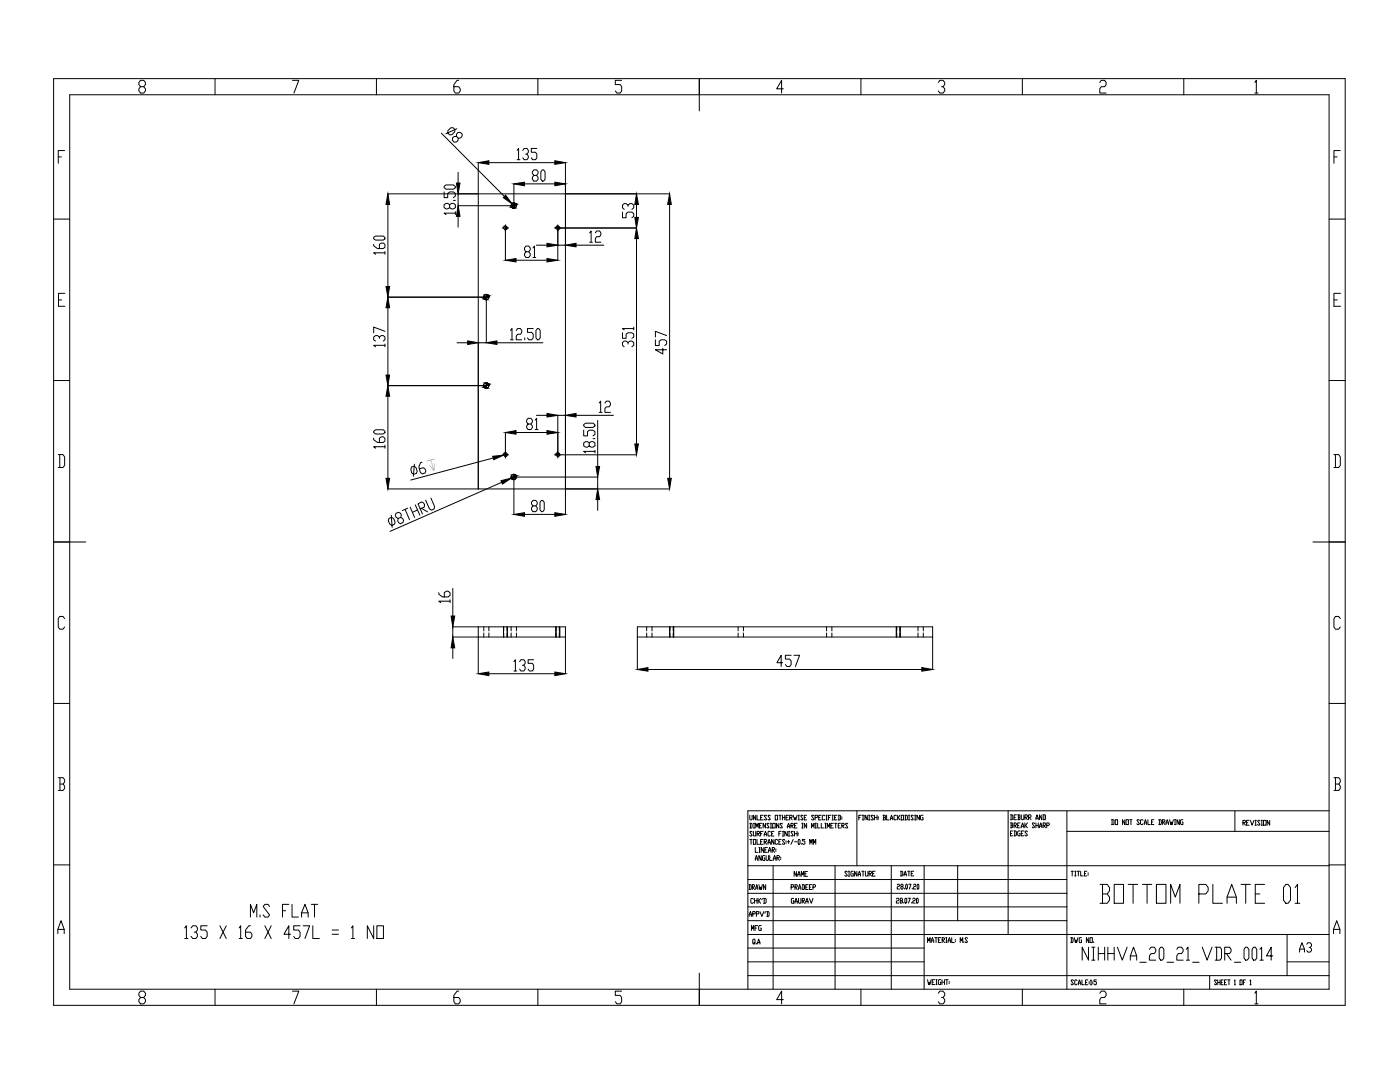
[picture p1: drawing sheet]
<svg xmlns="http://www.w3.org/2000/svg" width="279mm" height="216mm" viewBox="0 0 279 216" stroke-linecap="round" stroke-linejoin="round" font-family="sans-serif">
<defs><g id="words">
<text font-size="7.1" x="218.7" y="181.3">BOTTOM PLATE 01</text>
<text font-size="4.9" x="258.6" y="191.2">A3</text>
<text font-size="3" x="85.6" y="94.2" transform="rotate(-16 85.6 94.2)">↧</text>
</g></defs>
<!-- layer: 0 -->
<g fill="none" stroke="#000" stroke-width=".2">
<path d="M10.7 15.7h257.8v184.9h-257.8zM13.9 18.9h251.3v178.5h-251.3zM28.1 17.3l-.4-.4v-.4l.4-.5h.6l.3 .5v.4l-.3 .4h-.6l-.4 .4v.4l.4 .5h.6l.3-.5v-.4l-.3-.4M42.9 15.7v3.2M58.4 16h1.2l-.9 2.6M75.1 15.7v3.2M91.6 16h-.4l-.6 .9v1.2l.3 .5h.7l.2-.5v-.4l-.2-.4h-1M107.3 15.7v3.2M124.1 16h-1.3v.9h1l.3 .4v.8l-.3 .5h-.7l-.3-.5M139.6 15.7v6.4M156.3 17.7h-1.3l1-1.7v2.6M171.8 15.7v3.2"/>
<path d="M187.3 16.5l.3-.5h.6l.3 .5v.4l-.3 .4h-.3M188.2 17.3l.3 .4v.4l-.3 .5h-.6l-.3-.5M204 15.7v3.2M219.5 16.5l.3-.5h.7l.3 .5v.4l-.3 .4h-.7l-.3 .4v.9h1.3M236.2 15.7v3.2M250.4 16.5l.3-.5v2.6M250.4 18.6h.7M11.6 31.3h.7M12.9 30h-1.3v2.6M77.4 38.7h56.2M88.1 26.6l12.6 12.6M88.6 38.3v1.1h.8v-.8l.3-.3h.8l.4 .3v.5l-.4 .3"/>
<path d="M88.6 37.2l.4-.3h1.5l.4 .3v.3l-.4 .2h-1.5l-.4-.2zM89.4 26.1l.5-.6h.5l.4 .4-.1 .4-.5 .6h-.5l-.3-.4zM90.5 40h.4M91.1 27.2v-.5l.3-.3h.4l.5 .4-.1 .4-.3 .3-.4 .1-.4-.4h-.5l-.3 .3v.5l.4 .4 .4-.1 .3-.2 .1-.5M91.2 25.7l-2.2 1M91.4 38.7v2.3h11.1M91.4 34.4v2.1M95.4 32.5v65.1M97.6 32.5h13.1M102.6 36.7v4.3M103.2 30l.3-.4v2.3M103.2 31.9h.5"/>
<path d="M104.3 30l.3-.4h.6l.2 .4v.4l-.2 .4h-.3M104.7 36.7h6M105.2 30.8l.2 .3v.4l-.2 .4h-.6l-.3-.4M106.5 35l-.3-.4v-.3l.3-.4h.6l.3 .4v.3l-.3 .4h-.6l-.3 .4v.4l.3 .3h.6l.3-.3v-.4l-.3-.4M107.1 29.6h-1.1v.8h.9l.2 .4v.7l-.2 .4h-.6l-.3-.4M108.2 33.9h.3l.3 .4v1.5l-.3 .3h-.3l-.3-.3v-1.5zM112.8 32.5v70.1M266.2 31.3h.7M267.5 30h-1.3v2.6M10.7 43.7h3.2M11.7 59.8h.6M12.9 58.5h-1.2v2.6h1.2"/>
<path d="M74.6 48.8v.3l.7 .5h1.2l.3-.3v-.5l-.3-.3h-.4l-.4 .3v.8M74.6 47.4l.4-.3h1.5l.3 .3v.3l-.3 .2h-1.5l-.4-.2zM76.8 50.4h-2.2l.4 .3M76.8 50.2v.5M77.4 59.3h19.7v9.1h-1.7M77.4 40.8v16.4M89.7 40.8l.4-.2h.4l.4 .2v.6l-.4 .3h-.4l-.4-.3v-.6l-.3-.2h-.4l-.4 .2v.6l.4 .3h.4l.3-.3M90.9 42.5h-2.3l.4 .3M90.9 42.2v.6M91.4 43.2v2.1M100.2 45.5h1.3M100.5 45.6a.4 .4 0 0 1 .3-.5 .4 .4 0 0 1 .4 .4 .4 .4 0 0 1-.5 .4"/>
<path d="M100.9 44.9v7M102.2 40.7l.7 .7M103 51.9h6.2M105 50.2l-.3-.3v-.4l.3-.4h.5l.3 .4v.4l-.3 .3h-.5l-.3 .4v.4l.3 .4h.5l.3-.4v-.4l-.3-.4M106.4 49.5l.3-.4v2.3M106.4 51.4h.5M107 48.9h2.2M110.6 45.5h16.4M110.9 45.6a.4 .4 0 0 1 .4-.5 .4 .4 0 0 1 .4 .4 .4 .4 0 0 1-.5 .4M111.3 44.9v7M111.3 48.9h1.5M115 48.9h5.5"/>
<path d="M117.7 46.5l.3-.4v2.2M117.7 48.3h.5M118.8 46.5l.3-.4h.6l.2 .4v.3l-.2 .4h-.6l-.3 .4v.7h1.1M124.2 42.3v1.2h.8v-.9l.3-.3h.8l.4 .3v.6l-.4 .3M125.3 41.2v-.3l-.3-.3h-.4l-.4 .3v.6l.4 .3M125.3 40.9l.4-.3h.4l.4 .3v.6l-.4 .3M127 40.8v2.6M127 47.6v41M133.6 40.8v54.6M265.2 43.7h3.3M266.2 59.8h.7M267.5 58.5h-1.3v2.6h1.3"/>
<path d="M10.7 75.9h3.2M75.7 67.5v-.2l-.4-.3h-.3l-.4 .3v.5l.4 .3M75.7 67.3l.4-.3h.4l.3 .3v.5l-.3 .3M76.8 68.9h-2.2l.4 .3M76.8 66.1l-2.2-.8v1.1M76.8 68.7v.5M77.4 61.4v13.4M77.4 79.1v16.3M77.4 76.9h19.7M91.2 68.4h2.1M99.2 68.4h9.2M101.9 65.9l.3-.3v2.2"/>
<path d="M101.9 67.8h.5M103 65.9l.3-.3h.6l.2 .3v.4l-.2 .4h-.6l-.3 .4v.7h1.1M104.7 67.4v.4M106.4 65.6h-1.1v.7h.8l.3 .4v.7l-.3 .4h-.5l-.3-.4M107.3 65.6h.2l.3 .3v1.5l-.3 .4h-.2l-.3-.4v-1.5zM124.2 66.4v1.1h.8v-.8l.3-.3h.8l.4 .3v.6l-.4 .2M125.3 68.7v-.3l-.3-.3h-.4l-.4 .3v.5l.4 .3M125.3 68.4l.4-.3h.4l.4 .3v.5l-.4 .3M126.5 65.6h-2.3l.4 .2M126.5 65.3v.5M130.8 67.8v1.1h.8v-.8l.3-.3h.8l.3 .3v.6l-.3 .2M132.3 69.5v1.1l-1.5-.8h2.2"/>
<path d="M133 67l-2.2-.9v1.2M265.2 75.9h3.3M11.6 90.7h1l.3 .5v1.7l-.3 .4h-1M11.9 90.7v2.6M74.6 87.4v.3l.7 .6h1.2l.3-.3v-.6l-.3-.2h-.4l-.4 .2v.9M74.6 86l.4-.2h1.5l.3 .2v.3l-.3 .3h-1.5l-.4-.3zM76.8 89.1h-2.2l.4 .3M76.8 88.8v.6M77.4 97.6h56.2M82.2 93.2l.5-.2 .3 .3 .3 .8-.2 .4-.6 .1-.3-.3-.2-.7zM82.7 92.6l-.2 2.4M84.2 92.2l-.3 .1-.3 .9 .3 1.1 .4 .3 .5-.2 .2-.4-.5-.7-.8 .2"/>
<path d="M86 99.4l.7 1.7-.1 .4-.5 .3-.4-.3-.8-1.7M98.5 91.4l-16.5 4.4M100.1 96.3l-22.3 9.7M100.2 90.7h1.3M100.5 90.8a.4 .4 0 0 1 .3-.5 .4 .4 0 0 1 .4 .5 .4 .4 0 0 1-.5 .3M100.9 86.3v5.1M101.2 90.6l-.7 .2M103 86.3h6.2M103 95l-.9 .4M105.4 84.6l-.3-.4v-.4l.3-.3h.5l.3 .3v.4l-.3 .4h-.5l-.3 .4v.3l.3 .4h.5l.3-.4v-.3l-.3-.4M106.8 83.8l.3-.3v2.2M106.8 85.7h.6"/>
<path d="M107 82.9h2.2M108.1 99.9h.2l.3 .3v1.5l-.3 .4h-.2l-.3-.4v-1.5zM110.6 90.7h16.4M110.9 90.8a.4 .4 0 0 1 .4-.5 .4 .4 0 0 1 .4 .5 .4 .4 0 0 1-.5 .3M112.8 82.9h-1.5v8.5M115 82.9h7.4M116.5 85.8v1.2h.7v-.9l.4-.3h.7l.4 .3v.6l-.4 .3M116.5 84.7l.4-.3h1.4l.4 .3v.3l-.4 .3h-1.4l-.4-.3zM117.6 88.4l.4-.3h.3l.4 .3v.6l-.4 .2h-.3l-.4-.2v-.6l-.4-.3h-.3l-.4 .3v.6l.4 .2h.3l.4-.2M118.3 87.5h.4M118.7 90.1h-2.2l.4 .3M118.7 89.8v.6"/>
<path d="M119.3 97.6v-2.4h-16.7v7.4M119.3 83.9v9.2M119.3 99.7v2.1M119.6 80.4l.3-.4v2.3M119.6 82.3h.6M120.7 80.4l.3-.4h.6l.2 .4v.4l-.2 .4h-.6l-.3 .3v.8h1.1M266.2 90.7h1l.3 .5v1.7l-.3 .4h-1M266.5 90.7v2.6M10.7 108.1h6.4M77.6 103.4l.5-.2 .5 .2 .3 .8-.2 .4-.5 .2-.4-.2-.3-.7zM78.1 102.8l.2 2.4M80 103.2l.4 .3 .1 .3-.1 .5-.5 .2-.4-.2-.1-.4 .1-.5 .5-.2 .1-.4-.1-.4-.5-.2-.5 .2-.1 .5 .2 .3 .4 .2"/>
<path d="M80.8 101.6l.9 2.1M81.4 101.4l-1.1 .5M81.9 101.2l.8 2M82.9 100.7l.9 2.1M83.3 101.8l-1 .4M83.8 101.5l.9-.3v-.5l-.1-.3-.4-.3-.8 .4 .9 2.1M84.1 101.4l1.2 .7M87.6 118.3v.3l.7 .5h1.1l.4-.3v-.5l-.4-.3h-.3l-.4 .3v.8M89.8 120h-2.2l.4 .3M89.8 119.7v.6M90.4 117.4v5.5M104.7 102.6h6"/>
<path d="M106.4 101l-.3-.4v-.4l.3-.3h.5l.3 .3v.4l-.3 .4h-.5l-.3 .3v.4l.3 .4h.5l.3-.4v-.4l-.3-.3M262 108.1h6.5M12.9 123.4l-.3-.4h-.7l-.3 .4v1.7l.3 .4h.7l.3-.4M90.4 129.3v2.1M95.4 125.1v9.3M96.5 125.1v.8M96.5 126.3v.8M97.6 125.1v.8M97.6 126.3v.8M97.6 134.4h13.1M100.5 125.1v2M100.5 125.1v.8"/>
<path d="M100.5 126.3v.8M101.2 125.1v.8M101.2 126.3v.8M101.2 125.1v2M102 125.1v.8M102 126.3v.8M102.6 132l.3-.4v2.3M102.6 133.9h.5M103.1 125.1v.8M103.1 126.3v.8M103.7 132l.3-.4h.5l.3 .4v.4l-.3 .3h-.2M104.5 132.7l.3 .4v.4l-.3 .4h-.5l-.3-.4"/>
<path d="M106.5 131.6h-1.1v.8h.8l.3 .3v.8l-.3 .4h-.6l-.2-.4M111 125.1l-.1 2M111.6 125.1v.8M111.6 126.3v.8M111.7 125.1v2M112.8 127.1h-22.4v-2h22.4v9.3M127.2 127.1h58.9M127.2 133.6v-8.5h58.9v8.5M129.1 125.1v.8M129.1 126.3v.8M129.3 133.6h54.7M130.1 125.1v.8"/>
<path d="M130.1 126.3v.8M133.6 125.1v2M133.7 125.1v.8M133.7 126.3v.8M134.4 125.1v.8M134.4 126.3v.8M134.4 125.1v2M147.3 125.1v.8M147.3 126.3v.8M148.4 125.1v.8M148.4 126.3v.8M156.2 132.2h-1.1l.8-1.4v2.2"/>
<path d="M157.9 130.8h-1.2v.7h.9l.3 .4v.7l-.3 .4h-.6l-.3-.4M158.4 130.8h1.2l-.9 2.2M165 125.1v.8M165 126.3v.8M166 125.1v.8M166 126.3v.8M178.9 125.1v2M179 125.1v.8M179 126.3v.8M179.6 125.1v.8M179.6 126.3v.8M179.6 125.1v2"/>
<path d="M183.2 125.1v.8M183.2 126.3v.8M184.3 125.1v.8M184.3 126.3v.8M267.5 123.4l-.3-.4h-.7l-.3 .4v1.7l.3 .4h.7l.3-.4M10.7 140.4h3.2M11.6 155.2h1l.3 .4v.4l-.3 .4M12 156.4h.6l.3 .5v.4l-.3 .4h-1M12 155.2v2.5M265.2 140.4h3.3M266.2 155.2h1l.3 .4v.4l-.3 .4M266.5 156.4h.7l.3 .5v.4l-.3 .4h-1"/>
<path d="M266.5 155.2v2.5M10.7 172.6h3.2M149.3 172.7h115.9M149.3 178.3h63.6M149.3 175.5h63.6M149.5 176.5h.3l.1 .2v.6l-.1 .2h-.3M149.6 176.5v1M149.6 162.7v.8l.2 .1 .3-.1v-.8M149.6 164.3l.5 .1v.7l-.5 .1M149.6 167.5h.5M149.8 164.3v.9M149.9 167.5v1"/>
<path d="M150.1 166l-.1-.1-.4 .1 .5 .7-.1 .1-.4-.1M150.1 177h.4v-.5h-.4v1M150.2 177l.4 .5M150.4 179.4l-.2-.1-.4 .1v.7l.2 .1h.2l.2-.1M150.4 165.9v.8l.1 .1 .3-.1v-.8M150.4 167.5h.4v1h-.4zM150.4 164.3h.2M150.4 165.2h.2M150.5 164.3v.9M150.6 179.3v.9M150.6 179.7h.5M150.7 169.1v1h.5"/>
<path d="M150.7 171.7l.2-1 .3 1M150.7 171.4h.5M150.8 177.5l.2-1 .2 1M150.8 162.7v.9l-.4-.9v.9M150.8 165.2v-.9l.3 .6 .2-.6v.9M150.8 177.2h.4M151.1 162.7v.9h.5M151.1 166.4h.4l.1-.4-.5-.1v.9M151.1 167.5v1h.5M151.1 179.3v.9M151.2 166.4l.4 .4M151.3 179.3v.9"/>
<path d="M151.4 179.7l.4 .5M151.5 176.5l.2 1 .1-.5 .1 .5 .2-1M151.5 169.1h.2M151.5 170.1h.2M151.6 164.7h.2M151.6 169.1v1M151.8 179.3l-.5 .4M151.8 163.1h.2M151.8 166.4h.2M151.8 168h.2M151.9 170.7v1l-.4-1v1M152 164.3h-.4v.9h.4"/>
<path d="M152.1 179.3l-.1 .3M152.3 162.7h-.5v.9h.5M152.3 165.9h-.5v.9M152.3 167.5h-.5v1h.5M152.4 179.3l.5 .1v.7l-.1 .1h-.4M152.4 169.1v1l-.5-1v1M152.5 166.8l.3-.9 .2 .9M152.5 168h.4l.1-.2-.1-.3h-.4v1M152.5 179.3v.9M152.5 166.5h.5M152.6 170.7h-.3l-.1 .2 .1 .8h.3v-.5h-.1M152.6 168l.4 .5"/>
<path d="M152.6 169.6h.3M152.8 164.3v.9l-.5-.9v.9M152.8 176.5v1l-.5-1v1M152.9 170.7v.8l.1 .2h.3l.1-.2v-.8M153 162.8l-.1-.1-.4 .1 .5 .7-.1 .1-.4-.1M153.1 169.1h-.5v1h.5M153.3 168.5l.2-1 .2 1M153.3 168.1h.4M153.4 170.1l.2-1 .3 1M153.4 169.7h.5M153.5 164.4l-.1-.1-.4 .1 .5 .7-.1 .1-.4-.1M153.6 170.7v1h.5"/>
<path d="M153.7 162.8l-.3-.1-.1 .1 .4 .7-.1 .1-.3-.1M153.7 166l-.1-.1-.3 .1 .1 .8 .3-.1M153.7 164.3h.3M153.7 165.2h.3M153.9 164.3v.9M154 166.4h.2M154.1 169.6h.4l.1-.2-.1-.3h-.4v1M154.2 164.3h.5v.9h-.5zM154.2 169.6l.4 .5M154.3 172.7v24.7M154.3 171.7l.3-1 .2 1M154.3 171.4h.5"/>
<path d="M154.5 165.9h-.5v.9h.5M154.5 167.5v1l-.5-1v1M154.7 162.7h.5v.9h-.5zM154.8 169.4v.2M154.8 169.7v.2M155.1 171.2h.3l.2-.2-.2-.3h-.3v1M155.2 167.7l-.1-.2-.4 .2v.6l.1 .2 .4-.2M155.2 171.2l.4 .5M155.4 164.3v.9l-.4-.9v.9M155.4 162.7h.5M155.4 166.4h.3M155.4 168h.3"/>
<path d="M155.7 162.7v.9M155.8 171v.2M155.8 171.4v.1M155.9 165.9h-.5v.9M155.9 167.5h-.5v1h.5M156.2 164.4l-.2-.1-.3 .1 .5 .7-.2 .1-.3-.1M156.2 165.9h.2M156.2 163.1h.4M156.2 162.7v.9M156.2 166.8h.2M156.3 165.9v.9M156.6 167.7l-.1-.2h-.2l-.1 .2 .4 .6-.1 .2h-.2l-.1-.2"/>
<path d="M156.6 162.7v.9M156.9 163.1h.2M156.9 167.8v.2M156.9 168.1v.2M157.1 165.2l.3-.9 .2 .9M157.1 165.9v.9l-.5-.9v.9M157.1 164.9h.5M157.1 168h.5M157.4 162.7h-.5v.9h.5M157.4 165.9h.2M157.4 166.8h.2M157.4 167.7v.6"/>
<path d="M157.5 165.9v.9M157.6 163.1h.4l.1-.3-.5-.1v.9M157.7 163.1l.4 .5M157.8 164.7h.4v-.4h-.4v.9M157.9 177h.4l.1-.1-.1-.4h-.4v1M158 164.7l.3 .5M158.3 162.7l.3 .9 .1-.5 .1 .5 .3-.9M158.3 166l-.1-.1-.4 .1 .5 .7-.1 .1-.4-.1M158.3 167.5l-.5 1M158.4 179.3h-.4l-.1 .1 .1 .8h.4v-.5h-.1M158.6 164.7h.2M158.6 166.4h.5"/>
<path d="M158.6 165.9v.9M158.6 168h.5M158.7 177h.3l.1-.1-.1-.4h-.3v1M158.7 179.9h.4M158.7 177l.4 .5M158.9 173.9v1l-.4-1v1M159.1 164.3h-.5v.9h.5M159.1 165.9v.9M159.2 174.9l.3-1 .2 1M159.2 174.5h.5M159.3 163.6h.2M159.3 162.7h.2"/>
<path d="M159.3 166.2v.2M159.3 166.5v.2M159.4 177.5l.2-1 .2 1M159.4 179.3v.8l.1 .1 .3-.1v-.8M159.4 177.2h.4M159.4 167.5l.3 .2-.2 .8-.2-.2zM159.4 162.7v.9M159.9 174.9v-1l.3 .6 .2-.6v1M159.9 168.3v.2M160 164.3h.3M160 165.2h.3M160.1 176.5h.3l.2 .2v.6l-.2 .2h-.3"/>
<path d="M160.1 179.7h.4v-.4h-.4v.9M160.1 164.3v.9M160.2 176.5v1M160.2 179.7l.4 .5M160.3 162.8l-.2-.1-.3 .1 .5 .7-.2 .1-.3-.1M160.5 163.1h.3M160.6 167.5h-.5v.3h.4l.1 .2-.1 .5h-.2l-.2-.2M160.6 174.4h.3M160.8 177h.3M160.8 179.9h.5M161 162.7h-.5v.9h.5M161 164.3v.9l-.5-.9v.9"/>
<path d="M161.1 173.9h-.5v1h.5M161.3 176.5h-.5v1h.5M161.5 179.3l.4 .9 .3-.9M161.5 177h.3M161.6 168.5v-1l.2 .6 .3-.6v1M162 165.2v-.9l.2 .6 .3-.6v.9M162 176.5h-.5v1h.5M162.2 177h.4l.2-.1-.2-.4h-.4v1M162.3 168.5v-1l.2 .6 .3-.6v1M162.5 162.8l-.2-.1-.3 .1 .5 .7-.2 .1-.3-.1M162.7 163.1h.4l.1-.3-.5-.1v.9M162.7 164.3h.2"/>
<path d="M162.7 165.2h.2M162.8 164.3v.9M163.2 164.3v.9h.4M163.4 163.1h.2M163.9 162.7h-.5v.9h.5M163.9 164.3v.9h.5M164.6 162.8l-.1-.1-.4 .1v.7l.1 .1 .4-.1M164.6 164.3h.3M164.6 165.2h.3M164.7 164.3v.9M164.9 163.6h.2M164.9 162.7h.2"/>
<path d="M165 162.7v.9M165.1 165.2v-.9l.2 .6 .3-.6v.9M165.3 163.1h.3M165.8 162.7h-.5v.9M165.8 164.7h.3M166.1 163.6h.2M166.1 162.7h.2M166.2 162.7v.9M166.3 164.3h-.5v.9h.5M166.6 163.1h.2M166.6 164.3h.4M166.7 172.7v24.7"/>
<path d="M166.8 164.3v.9M167 162.7h-.4v.9h.4M167.3 162.7l.5 .1v.7l-.5 .1M167.3 164.7h.2M167.4 162.7v.9M167.8 164.3h-.5v.9h.5M168 164.7h.3l.2-.1-.2-.3h-.3v.9M168 163v.1M168 163.3v.2M168.1 164.7l.4 .5M169.1 174l-.1-.2h-.3l-.1 .2 .5 .7-.1 .1h-.3l-.1-.1M169.2 164.4l-.1-.1-.4 .1 .5 .7-.1 .1-.4-.1"/>
<path d="M169.3 173.8h.3M169.3 174.8h.3M169.4 173.8v1M170.3 173.8h-.3l-.2 .2 .2 .8h.3v-.5h-.1M171 173.8v1l-.5-1v1M171 161.8v10.9M171.3 174.8l.2-1 .2 1M171.3 174.5h.4M171.4 163.1h.2M171.9 162.7h-.5v.9M172 173.8h.5M172.1 163.6h.3"/>
<path d="M172.1 162.7h.3M172.2 162.7v.9M172.2 173.8v1M172.7 173.8v.9l.1 .1h.3l.1-.1v-.9M173.1 162.7v.9l-.5-.9v.9M173.3 163.6h.3M173.3 162.7h.3M173.4 174.3h.4l.1-.2-.1-.3h-.4v1M173.5 162.7v.9M173.6 174.3l.3 .5M174.1 174.3h.3M174.3 162.8l-.1-.1-.4 .1 .5 .7-.1 .1-.4-.1"/>
<path d="M174.5 163.1h.5M174.5 162.7v.9M174.7 173.8h-.6v1h.6M175 162.7v.9M175.3 163v.1M175.3 163.3v.2M176.2 162.7l.5 .1-.1 .3M176.3 163.1h.3l.1 .4-.5 .1M176.3 162.7v.9M176.9 162.7v.9h.5M177.7 163.6l.2-.9 .3 .9M177.7 163.3h.5"/>
<path d="M177.9 172.7v24.7M178.9 162.8l-.1-.1-.4 .1v.7l.1 .1 .4-.1M178.9 179.4l.1-.2h.3l.1 .2-.1 .3h-.3l-.1 .2v.3h.5M179.1 176.6l.1-.2 .3 .2-.1 .3-.3 .2v.3h.4M179.1 162.7v.9M179.3 163.1l.3 .5M179.6 162.7l-.5 .4M179.7 173.8l.5 .2v.7l-.5 .1M179.7 179.7v-.5h.3l.1 .2-.1 .3h-.3l-.1 .2 .1 .3 .4-.1-.1-.4M179.8 173.8v1M179.9 162.7h.4v.9h-.4zM179.9 176.9l-.1-.3 .3-.2 .1 .3-.4 .4 .1 .3 .3-.2-.1-.3"/>
<path d="M180.4 174.8l.3-1 .2 1M180.4 174.5h.5M180.5 177.2v.2M180.6 162.7l.5 .1v.7l-.5 .1M180.7 179.2l.3 .2v.7l-.2 .1-.2-.1v-.7zM180.7 162.7v.9M180.9 176.4l.2 .2-.1 .8-.3-.2zM181.1 173.8h.5M181.2 179.2h.5l-.4 1M181.3 163.6h.3M181.3 162.7h.3M181.3 176.4h.5l-.3 1"/>
<path d="M181.4 173.8v1M181.4 162.7v.9M181.8 174.3h.3M182.1 177.2v.2M182.1 179.4l.2-.2h.2l.2 .2-.2 .3h-.2l-.2 .2v.3h.6M182.3 162.8l-.2-.1-.3 .1 .5 .7-.2 .1-.3-.1M182.3 176.6l.1-.2 .4 .2-.1 .3-.4 .2v.3h.5M182.4 173.8h-.6v1h.6M182.5 163.6h.3M182.5 162.7h.3M182.7 162.7v.9M183 179.2l.2 .2v.7l-.1 .1-.2-.1z"/>
<path d="M183.2 176.4l.2 .2-.1 .8-.3-.2zM183.5 162.7v.9l-.5-.9v.9M184.2 162.7l-.5 .1v.7l.1 .1h.4v-.5h-.1M184.4 172.7v24.7M191.1 172.7v11M201.2 161.8v24.7M201.7 162.6h.3l.1 .2v.6l-.1 .2h-.3M201.7 164.2h.3l.1 .2-.1 .3M201.7 166.3h.2M201.8 164.7h.2l.1 .3-.1 .2h-.3M201.8 162.6v1M201.8 164.2v1"/>
<path d="M202.1 165.8h-.4v1h.4M202.4 164.7h.3l.1-.2-.1-.3h-.3v1M202.4 165.8h.3l.1 .2v.6l-.1 .2h-.3M202.4 163.1h.2M202.5 164.7l.3 .5M202.5 165.8v1M202.8 162.6h-.4v1h.4M203.1 162.6h.4v.5M203.1 164.7h.3M203.2 163.1h.3l.1 .3-.1 .2h-.4M203.2 162.6v1M203.6 164.2h-.5v1h.5"/>
<path d="M203.6 165.8h-.4l-.1 .2 .1 .8h.4l-.1-.5M203.8 162.6v.8l.1 .2h.3l.1-.2v-.8M203.8 165.2l.3-1 .2 1M203.8 164.9h.5M203.8 166.3h.3M204.3 165.8h-.5v1h.5M204.5 163.1h.4l.1-.2-.1-.3h-.4v1M204.5 164.2v1M204.7 163.1l.3 .5M204.7 164.7l.3 .5M205 164.2l-.5 .5M205 166l-.1-.2h-.2l-.2 .2 .5 .6-.1 .2h-.2l-.2-.2"/>
<path d="M205.3 163.1h.3l.2-.2-.2-.3h-.3v1M205.4 163.1l.4 .5M206.5 164.4l-.1-.2h-.3l-.1 .2 .5 .6-.1 .2h-.3l-.1-.2M206.7 163.6l.3-1 .2 1M206.7 163.3h.5M206.7 164.7h.5M206.7 164.2v1M207.2 164.2v1M207.5 165.2l.2-1 .2 1M207.5 164.9h.4M207.9 162.6v1l-.4-1v1M208.2 162.6h.4v.2v.8h-.4"/>
<path d="M208.2 164.7h.4v-.5h-.4v1M208.3 162.6v1M208.3 164.7l.3 .5M208.9 164.7h.4l.1-.2-.1-.3h-.4v1M212.9 161.8v35.6M212.9 165.9h52.3M213.8 173.8h.4M214 173.8v1M214.5 173.8h.2M214.5 174.8h.2M214.6 173.8v1M215 173.8h.5"/>
<path d="M215.2 173.8v1M215.7 173.8v1h.5M221.8 163.6l.5 .1v.7l-.1 .1h-.4M221.9 163.6v.9M222.6 163.6h.4v.9h-.4zM224.5 163.6v.9l-.5-.9v.9M224.7 163.6h.5v.9h-.5zM225.5 163.6h.4M225.7 163.6v.9M227.4 163.7l-.1-.1-.4 .1 .5 .7-.1 .1h-.3l-.1-.1M228.1 163.7l-.1-.1-.4 .1v.7l.1 .1h.3l.1-.1M228.4 164.5l.2-.9 .2 .9"/>
<path d="M228.4 164.2h.4M229.1 163.6v.9h.5M229.8 164h.3M230.3 163.6h-.5v.9h.5M231.3 163.6l.5 .1v.7l-.2 .1h-.3M231.4 163.6v.9M232 164h.4l.1-.3-.5-.1v.9M232.1 164l.4 .5M232.7 164.5l.2-.9 .3 .9M232.7 164.2h.5M233.4 163.6l.3 .9 .1-.5 .1 .5 .3-.9M234.4 163.6h.2"/>
<path d="M234.4 164.5h.2M234.5 163.6v.9M235.4 163.6v.9l-.5-.9v.9M236.1 163.6l-.5 .1v.7l.1 .1h.4v-.5h-.1M246.5 161.8v4.1M248.1 164.2h.3l.2-.4-.5-.1v1M248.2 164.2l.4 .5M248.8 164.2h.2M249.3 163.7h-.5v1h.5M249.5 163.7l.4 1 .4-1M250.5 164.7h.2M250.5 163.7h.2"/>
<path d="M250.6 163.7v1M251.4 163.8l-.1-.1-.3 .1 .4 .7-.1 .2-.3-.2M251.7 164.7h.3M251.7 163.7h.3M251.8 163.7v1M252.2 163.7h.5v1h-.5zM253.4 163.7v1l-.5-1v1M265.2 161.8h-115.9v35.6M265.2 172.6h3.3M11.5 186.3v-.9l.7-1.7 .6 1.7v.9M11.5 185.4h1.3M28.1 199l-.4-.4v-.4l.4-.4h.6l.3 .4v.4l-.3 .4h-.6l-.4 .5v.4l.4 .4h.6l.3-.4v-.4l-.3-.5"/>
<path d="M36.9 185.2l.3-.5v2.6M36.9 187.3h.6M38.1 185.2l.4-.5h.6l.3 .5v.4l-.3 .4h-.3M39.1 186l.3 .4v.4l-.3 .5h-.6l-.4-.5M41.3 184.7h-1.2v.9h.9l.3 .4v.8l-.3 .5h-.6l-.3-.5M42.9 197.4v3.2M43.9 184.7l1.3 2.6M45.2 184.7l-1.3 2.6M47.7 185.2l.3-.5v2.6M47.7 187.3h.7M50 183v-2.5l.6 1.6 .7-1.6v2.5M50 184.7h-.4l-.6 .9v1.2l.3 .5h.7l.3-.5v-.4l-.3-.4h-1"/>
<path d="M51.9 182.6v.4M52.9 184.7l1.2 2.6M53.8 180.9l-.3-.4h-.6l-.4 .4 1.3 1.7-.3 .4h-.6l-.4-.4M54.1 184.7l-1.2 2.6M56.4 181.7h.6M57.6 180.5h-1.2v2.5M58 186.4h-1.3l.9-1.7v2.6M58.3 180.5v2.5h1.2M58.4 197.8h1.2l-.9 2.5M59.9 184.7h-1.3v.9h.9l.4 .4v.8l-.4 .5h-.6l-.3-.5M60.2 183v-.9l.7-1.6 .6 1.6v.9M60.2 182.1h1.3"/>
<path d="M60.5 184.7h1.3l-.9 2.6M62.1 180.5h1.3M62.4 184.7v2.6h1.3M62.8 180.5v2.5M66.3 185.6h1.2M66.3 186.4h1.2M70.1 185.2l.3-.5v2.6M70.1 187.3h.7M74.6 184.7v2.6l-1.3-2.6v2.6M75.1 197.4v3.2M75.2 184.7h1.3v2.6h-1.3zM91.6 197.8h-.4l-.6 .8v1.3l.3 .4h.7l.2-.4v-.4l-.2-.5h-1"/>
<path d="M107.3 197.4v3.2M124.1 197.8h-1.3v.8h1l.3 .4v.9l-.3 .4h-.7l-.3-.4M139.6 194.2v6.4M149.3 194.7h115.9M149.3 183.7h63.6M149.3 181h63.6M149.3 191.9h35.1M149.3 189.2h35.1M149.3 186.5h115.9M149.5 182.9l.3-1 .2 1M149.5 182.5h.5M150 185.7v-1l.2 .6 .2-.6v1"/>
<path d="M150.2 182.4l.5-.2-.1-.3h-.4v1M150.5 188.1l.1 .1-.2 .2-.2-.2 .2-.8 .3 .2-.1 .6 .1 .2M150.7 185.2h.2M150.9 182.4l.6-.2-.2-.3h-.4v1M150.9 188.2v.2M151.2 184.7h-.5v1M151.2 188.4l.2-1 .3 1M151.2 188.1h.5M151.7 181.9l.3 1 .4-1M151.9 184.7h-.4l-.1 .2 .1 .8h.4v-.5h-.1M152.8 181.9l-.2 .3M153 181.9h.4l.1 .2v.6l-.1 .2h-.4"/>
<path d="M153.1 181.9v1M156.3 199.5h-1.3l1-1.7v2.5M158.7 180.2l.2-.9 .2 .9M160.8 180.2l.3-.9 .2 .9M171.8 197.4v3.2M180.4 180.1v.1M181.9 180.1v.1M185.1 188.1v-1l.3 .6 .2-.6v1M185.1 195.5l.2 1 .1-.5 .2 .5 .2-1M185.8 188.1l.3-1 .2 1M185.8 187.7h.5M186 196h.3"/>
<path d="M186.5 195.5h-.5v1h.5M186.5 187.1h.6M186.8 187.1v1M186.8 196.5h.2M186.8 195.5h.2M186.9 195.5v1M187.3 198.2l.3-.4h.6l.3 .4v.4l-.3 .4h-.3M187.3 187.6h.2M187.7 195.5h-.3l-.1 .2 .1 .8h.3l-.1-.5M187.8 187.1h-.5v1h.5M188 196h.5M188 195.5v1"/>
<path d="M188 187.6l.5-.2-.1-.3h-.4v1M188.1 187.6l.4 .5M188.2 199l.3 .5v.4l-.3 .4h-.6l-.3-.4M188.5 195.5v1M188.7 195.5h.5M188.8 188.1h.2M188.8 187.1h.2M188.9 187.1v1M189 195.5v1M189.2 188.1l.3-1 .2 1M189.2 187.7h.5M189.4 195.8v.2"/>
<path d="M189.4 196.2v.1M189.9 187.1v1h.5M190.7 187.4v.2M190.7 187.7v.2M191.6 188.1v-1l.3 .6 .2-.6v1M192.3 187.9v.2M193.1 187.3l-.1-.2h-.3l-.1 .2 .5 .6-.1 .2h-.3l-.1-.2M204 197.4v3.2M213.7 187.1h.3l.2 .2v.6l-.2 .2h-.3M213.8 187.1v1M214.2 195.7l-.1-.2h-.2l-.1 .2 .4 .6-.1 .2h-.2l-.1-.2M214.4 187.1l.2 1 .1-.5 .2 .5 .2-1"/>
<path d="M215 195.7l-.2-.2h-.2l-.1 .2 .1 .8h.2l.2-.2M215.2 196.5l.2-1 .3 1M215.2 196.2h.5M215.8 187.1h-.3l-.1 .2 .1 .8h.3v-.5h-.1M215.9 195.5v1h.5M216.6 196h.3M217.1 195.5h-.5v1h.5M217.2 189v2.6l-1.2-2.6v2.6M217.3 187.1v1l-.5-1v1M217.4 195.9v.1M217.4 196.2v.1M217.5 187.1h.5v1h-.5z"/>
<path d="M217.6 195.7l.1-.2v1M217.6 196.5h.3M217.9 189h.6M217.9 191.6h.6M218.1 195.9v.1M218.1 196.2v.1M218.2 189v2.6M218.3 187.9v.2M218.8 195.5h-.5v.4h.4l.1 .1-.1 .5h-.2l-.2-.2M219.2 189v2.6M219.2 190.3h1.3M219.5 198.2l.3-.4h.7l.3 .4v.4l-.3 .4h-.7l-.3 .5v.8h1.3"/>
<path d="M220.5 189v2.6M221.1 190.3h1.3M221.1 189v2.6M222.4 189v2.6M223 189l1 2.6 .9-2.6M225.6 191.6v-.9l.6-1.7 .7 1.7v.9M225.6 190.7h1.3M227.5 192h1.3M229.4 189.4l.3-.4h.7l.3 .4v.5l-.3 .4h-.7l-.3 .4v.9h1.3M231.6 189h.4l.3 .4v1.8l-.3 .4h-.4l-.3-.4v-1.8zM232.9 192h1.3M234.9 189.4l.2-.4h.7l.3 .4v.5l-.3 .4h-.7l-.2 .4v.9h1.2"/>
<path d="M236.2 197.4v3.2M236.8 189.4l.3-.4v2.6M236.8 191.6h.6M238 192h1.3M239.9 189l1 2.6 1-2.6M241.4 194.7v2.7M242.5 189h1l.3 .4v1.8l-.3 .4h-1M242.8 195.7l-.3-.2-.1 .2 .4 .6-.1 .2h-.2l-.1-.2M242.8 189v2.6M243 196h.5M243 195.5v1M243.5 195.5v1"/>
<path d="M243.7 196h.2M244.1 195.5h-.4v1h.4M244.4 196h.2M244.4 190.3h1l.3-.4v-.5l-.3-.4h-1v2.6M244.8 190.3l.9 1.3M244.8 195.5h-.4v1h.4M245 195.5h.5M245.3 195.5v1M246.4 195.7l.1-.2v1M246.4 196.5h.2M246.4 192h1.2M247.5 195.5h.4v1h-.4z"/>
<path d="M248.1 196h.3M248.6 195.5h-.5v1M248.6 189h.3l.3 .4v1.8l-.3 .4h-.3l-.3-.4v-1.8zM249.5 195.7l.1-.2v1M249.5 196.5h.2M250.2 189h.3l.3 .4v1.8l-.3 .4h-.3l-.3-.4v-1.8zM250.4 198.2l.3-.4v2.5M251.4 189.4l.4-.4v2.6M251.4 191.6h.7M254 190.7h-1.2l.9-1.7v2.6M256.9 191.9h8.3M256.9 186.5v8.2"/>
<path d="M266.1 186.3v-.9l.7-1.7 .6 1.7v.9M266.1 185.4h1.3M250.4 200.3h.7"/>
<circle cx="97" cy="59.3" r=".53"/>
<circle cx="100.8" cy="45.5" r=".32"/>
<circle cx="102.5" cy="41" r=".53"/>
<circle cx="111.3" cy="45.5" r=".32"/>
<circle cx="97" cy="76.9" r=".53"/>
<circle cx="100.8" cy="90.7" r=".32"/>
<circle cx="102.5" cy="95.2" r=".53"/>
<circle cx="111.3" cy="90.7" r=".32"/>
</g>
<g fill="#000" stroke="#000" stroke-width=".2">
<path d="M91.1 36.5h.7l-.4 2.2zM95.4 32.5l2.2-.4v.7zM100.9 38.9l1.3 1.8-1.8-1.3zM102.6 36.7l2.1-.3v.7zM110.7 32.1l2.1 .4-2.1 .3zM110.7 36.4l2.1 .3-2.1 .4zM77 57.2h.8l-.4 2.1zM77.4 38.7l.4 2.1h-.8zM91.4 41l.4 2.2h-.7zM96.9 59.8h.2zM102.3 41.5h.3zM102.3 41.5l.3 .1z"/>
<path d="M100.9 51.9l2.1-.3v.7zM109.2 51.6l2.1 .3-2.1 .4zM109.2 48.5l2.1 .4-2.1 .4zM112.8 48.9l2.2-.4v.8zM127 45.5l.4 2.1h-.7zM126.7 43.4h.7l-.4 2.1zM127 38.7l.4 2.1h-.7zM133.6 38.7l.4 2.1h-.7zM77.4 59.3l.4 2.1h-.8zM77 74.8h.8l-.4 2.1zM77.4 76.9l.4 2.2h-.8zM93.3 68l2.1 .4-2.1 .3z"/>
<path d="M96.8 77.4h.3zM96.9 77.4l.2 .1zM97.1 68.4l2.1-.4v.7zM77 95.4h.8l-.4 2.2zM98.3 91l2.2-.2-2 .9zM100 95.9l2.1-.5-1.8 1.2zM102.3 95.7h.3zM100.9 86.3l2.1-.4v.7zM109.2 85.9l2.1 .4-2.1 .3zM109.2 82.5l2.1 .4-2.1 .3zM112.8 82.9l2.2-.4v.7zM119.3 97.6l.4 2.1h-.8z"/>
<path d="M118.9 93.1h.8l-.4 2.1zM126.7 88.6h.7l-.4 2.1zM133.3 95.4h.7l-.4 2.2zM102.6 102.6l2.1-.3v.7zM110.7 102.3l2.1 .3-2.1 .4zM90.4 127.1l.3 2.2h-.7zM90 122.9h.7l-.3 2.2zM95.4 134.4l2.2-.3v.7zM110.7 134.1l2.1 .3-2.1 .4zM127.2 133.6l2.1-.4v.7zM184 133.2l2.1 .4-2.1 .3z"/>
<path d="M96.5 59.3l.6 .1zM96.5 59.3l.6 .1z"/>
<path d="M96.5 59.4l.6 .1zM96.5 59.4l.6 .1z"/>
<path d="M96.6 59.5h.5zM96.6 59.5h.5z"/>
<path d="M96.6 59.5l.5 .1zM96.6 59.5l.5 .1z"/>
<path d="M96.7 59.6l.4 .1zM96.7 59.6l.4 .1z"/>
<path d="M96.7 59.7h.4zM96.7 59.7h.4z"/>
<path d="M96.8 59.7l.3 .1zM96.8 59.7l.3 .1z"/>
<path d="M97.1 58.8h.1zM97.1 58.8h.1z"/>
<path d="M97.1 58.8h.2zM97.1 58.8h.2z"/>
<path d="M97.1 58.8l.3 .1zM97.1 58.8l.3 .1z"/>
<path d="M97.1 58.9l.4 .1zM97.1 58.9l.4 .1z"/>
<path d="M97.1 59h.4zM97.1 59h.4z"/>
<path d="M97.1 59l.5 .1zM97.1 59l.5 .1z"/>
<path d="M97.1 59.1l.5 .1zM97.1 59.1l.5 .1z"/>
<path d="M97.1 59.2l.5 .1zM97.1 59.2l.5 .1z"/>
<path d="M102 41l.6 .1zM102 41l.6 .1z"/>
<path d="M102.1 41.1l.5 .1zM102.1 41.1l.5 .1z"/>
<path d="M102.1 41.2l.5 .1zM102.1 41.2l.5 .1z"/>
<path d="M102.1 41.3l.5 .1zM102.1 41.3l.5 .1z"/>
<path d="M102.1 41.4h.5zM102.1 41.4h.5z"/>
<path d="M102.2 41.4l.4 .1zM102.2 41.4l.4 .1zM102.3 41.5h.3z"/>
<path d="M102.4 41.6h.2zM102.3 41.5l.3 .1z"/>
<path d="M102.6 40.5l.1 .1zM102.6 40.5l.1 .1z"/>
<path d="M102.6 40.6h.2zM102.6 40.6h.2z"/>
<path d="M102.6 40.6l.3 .1zM102.6 40.6l.3 .1z"/>
<path d="M102.6 40.7h.3zM102.6 40.7h.3z"/>
<path d="M102.6 40.7l.4 .1zM102.6 40.7l.4 .1z"/>
<path d="M102.6 40.8l.4 .1zM102.6 40.8l.4 .1z"/>
<path d="M102.6 40.9l.5 .1zM102.6 40.9l.5 .1z"/>
<path d="M102.6 41h.5zM102.6 41h.5z"/>
<path d="M96.5 76.9l.6 .1zM96.5 76.9l.6 .1z"/>
<path d="M96.5 77l.6 .1zM96.5 77l.6 .1z"/>
<path d="M96.6 77.1l.5 .1zM96.6 77.1l.5 .1z"/>
<path d="M96.6 77.2l.5 .1zM96.6 77.2l.5 .1z"/>
<path d="M96.7 77.3h.4zM96.7 77.3h.4z"/>
<path d="M96.7 77.3l.4 .1zM96.7 77.3l.4 .1zM96.8 77.4h.3z"/>
<path d="M97.1 76.4l.1 .1zM97.1 76.4l.1 .1z"/>
<path d="M97.1 76.5h.2zM97.1 76.5h.2z"/>
<path d="M97.1 76.5l.3 .1zM97.1 76.5l.3 .1z"/>
<path d="M97.1 76.6h.4zM97.1 76.6h.4z"/>
<path d="M97.1 76.6l.4 .1zM97.1 76.6l.4 .1z"/>
<path d="M97.1 76.7l.5 .1zM97.1 76.7l.5 .1z"/>
<path d="M97.1 76.8l.5 .1zM97.1 76.8l.5 .1z"/>
<path d="M97.1 76.9h.5zM97.1 76.9h.5z"/>
<path d="M102 95.2l.6 .1zM102 95.2l.6 .1z"/>
<path d="M102.1 95.3l.5 .1zM102.1 95.3l.5 .1z"/>
<path d="M102.1 95.4h.5zM102.1 95.4h.5z"/>
<path d="M102.1 95.4l.5 .1zM102.1 95.4l.5 .1z"/>
<path d="M102.1 95.5l.5 .1zM102.1 95.5l.5 .1z"/>
<path d="M102.2 95.6h.4zM102.2 95.6h.4z"/>
<path d="M102.3 95.6l.3 .1zM102.3 95.6l.3 .1z"/>
<path d="M102.4 95.7h.2zM102.3 95.7h.3z"/>
<path d="M102.6 94.7h.1zM102.6 94.7h.1z"/>
<path d="M102.6 94.7h.2zM102.6 94.7h.2z"/>
<path d="M102.6 94.7l.3 .1zM102.6 94.7l.3 .1z"/>
<path d="M102.6 94.8l.3 .1zM102.6 94.8l.3 .1z"/>
<path d="M102.6 94.9h.4zM102.6 94.9h.4z"/>
<path d="M102.6 94.9l.4 .1zM102.6 94.9l.4 .1z"/>
<path d="M102.6 95l.5 .1zM102.6 95l.5 .1z"/>
<path d="M102.6 95.1l.5 .1zM102.6 95.1l.5 .1z"/>
</g>
<use href="#words"/>
</svg>
